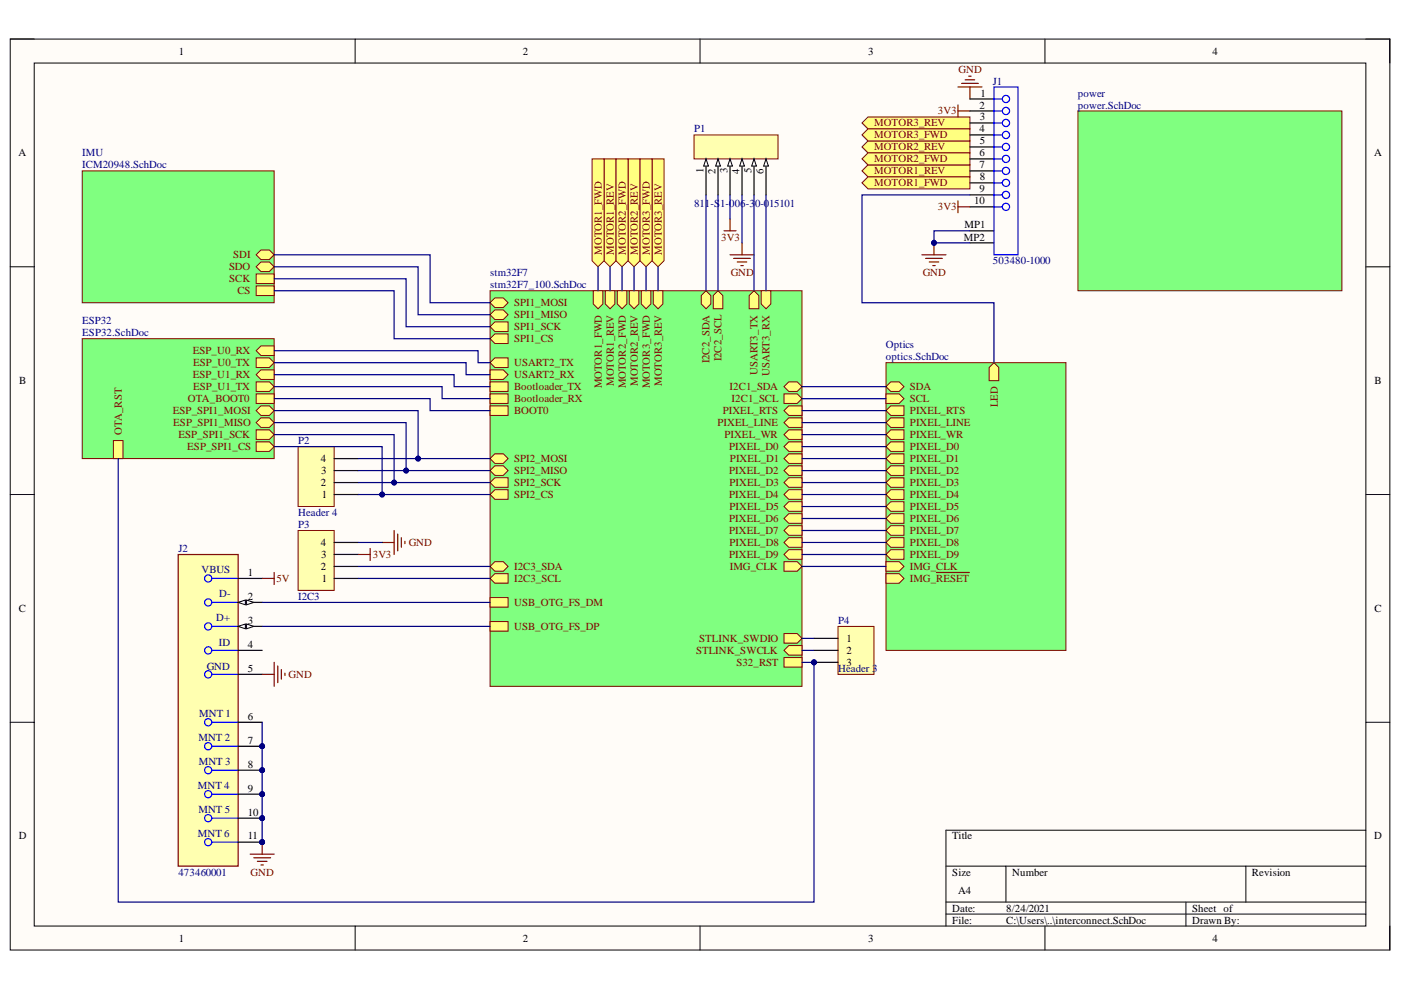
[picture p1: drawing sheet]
<svg xmlns="http://www.w3.org/2000/svg" width="297mm" height="210mm" viewBox="0 0 297 210" stroke-linecap="round" stroke-linejoin="round" font-family="sans-serif">
<defs><g id="words">
<g font-size="2.3">
<text x="37.9" y="11.6">1</text>
<text x="110.8" y="11.6">2</text>
<text x="184" y="11.6">3</text>
<text x="257.1" y="11.6">4</text>
<text x="207.6" y="23">2</text>
<text x="207.9" y="20.5">1</text>
<text x="207.6" y="28.1">4</text>
<text x="207.7" y="25.5">3</text>
<text x="3.9" y="33.2">A</text>
<text x="207.6" y="33.2">6</text>
<text x="207.6" y="35.7">7</text>
<text x="207.7" y="30.6">5</text>
<text x="291.3" y="33.2">A</text>
<text x="149.2" y="36.6" transform="rotate(-90 149.2 36.6)">1</text>
<text x="151.7" y="36.8" transform="rotate(-90 151.7 36.8)">2</text>
<text x="154.3" y="36.7" transform="rotate(-90 154.3 36.7)">3</text>
<text x="156.8" y="36.8" transform="rotate(-90 156.8 36.8)">4</text>
<text x="159.3" y="36.7" transform="rotate(-90 159.3 36.7)">5</text>
<text x="161.9" y="36.8" transform="rotate(-90 161.9 36.8)">6</text>
<text x="207.6" y="40.8">9</text>
<text x="207.7" y="38.2">8</text>
<text x="206.5" y="43.3">10</text>
<text x="204.3" y="51">MP2</text>
<text x="204.5" y="48.4">MP1</text>
<text x="4.1" y="81.4">B</text>
<text x="291.4" y="81.4">B</text>
<text x="68" y="98">4</text>
<text x="68.1" y="100.5">3</text>
<text x="68" y="103.1">2</text>
<text x="68.2" y="105.6">1</text>
<text x="68" y="115.8">4</text>
<text x="68.1" y="118.3">3</text>
<text x="52.5" y="122.1">1</text>
<text x="68" y="120.8">2</text>
<text x="68.2" y="123.4">1</text>
<text x="4" y="129.7">C</text>
<text x="52.5" y="127.2">2</text>
<text x="291.4" y="129.7">C</text>
<text x="52.5" y="132.2">3</text>
<text x="52.5" y="137.4">4</text>
<text x="179.5" y="136.1">1</text>
<text x="52.5" y="142.5">5</text>
<text x="179.5" y="138.7">2</text>
<text x="179.5" y="141.2">3</text>
<text x="52.5" y="152.6">6</text>
<text x="52.5" y="157.7">7</text>
<text x="52.5" y="162.8">8</text>
<text x="52.5" y="167.8">9</text>
<text x="52.5" y="172.9">10</text>
<text x="4" y="178">D</text>
<text x="52.5" y="178">11</text>
<text x="201.9" y="178">Title</text>
<text x="291.3" y="178">D</text>
<text x="201.9" y="185.7">Size</text>
<text x="214.6" y="185.7">Number</text>
<text x="265.4" y="185.7">Revision</text>
<text x="203.2" y="189.5">A4</text>
<text x="201.9" y="193.3">Date:</text>
<text x="201.9" y="195.8">File:</text>
<text x="213.3" y="193.3">8/24/2021</text>
<text x="213.3" y="195.8">C:\Users\..\interconnect.SchDoc</text>
<text x="252.7" y="193.3">Sheet of</text>
<text x="252.7" y="195.8">Drawn By:</text>
<text x="37.9" y="199.6">1</text>
<text x="110.8" y="199.6">2</text>
<text x="184" y="199.6">3</text>
<text x="257.1" y="199.6">4</text>
</g>
<g font-size="2.3" fill="#800000">
<text x="203.2" y="15.4">GND</text>
<text x="185.3" y="26.8">MOTOR3_REV</text>
<text x="185.3" y="29.3">MOTOR3_FWD</text>
<text x="198.8" y="24.3">3V3</text>
<text x="185.3" y="31.9">MOTOR2_REV</text>
<text x="185.3" y="34.4">MOTOR2_FWD</text>
<text x="185.3" y="37">MOTOR1_REV</text>
<text x="185.3" y="39.5">MOTOR1_FWD</text>
<text x="198.8" y="44.6">3V3</text>
<text x="152.9" y="51">3V3</text>
<text x="48.6" y="59.9">SCK</text>
<text x="48.6" y="57.3">SDO</text>
<text x="49.4" y="54.8">SDI</text>
<text x="127.6" y="54" transform="rotate(-90 127.6 54)">MOTOR1_FWD</text>
<text x="130.1" y="54" transform="rotate(-90 130.1 54)">MOTOR1_REV</text>
<text x="132.7" y="54" transform="rotate(-90 132.7 54)">MOTOR2_FWD</text>
<text x="135.2" y="54" transform="rotate(-90 135.2 54)">MOTOR2_REV</text>
<text x="137.8" y="54" transform="rotate(-90 137.8 54)">MOTOR3_FWD</text>
<text x="140.3" y="54" transform="rotate(-90 140.3 54)">MOTOR3_REV</text>
<text x="154.9" y="58.6">GND</text>
<text x="195.6" y="58.6">GND</text>
<text x="50.3" y="62.4">CS</text>
<text x="109" y="64.9">SPI1_MOSI</text>
<text x="109" y="70">SPI1_SCK</text>
<text x="109" y="67.5">SPI1_MISO</text>
<text x="40.9" y="75.1">ESP_U0_RX</text>
<text x="41" y="77.6">ESP_U0_TX</text>
<text x="109" y="77.6">USART2_TX</text>
<text x="109" y="72.6">SPI1_CS</text>
<text x="150.4" y="77" transform="rotate(-90 150.4 77)">I2C2_SDA</text>
<text x="153" y="76.6" transform="rotate(-90 153 76.6)">I2C2_SCL</text>
<text x="40.9" y="80.2">ESP_U1_RX</text>
<text x="41" y="82.7">ESP_U1_TX</text>
<text x="109" y="80.2">USART2_RX</text>
<text x="109" y="82.7">Bootloader_TX</text>
<text x="127.6" y="82.4" transform="rotate(-90 127.6 82.4)">MOTOR1_FWD</text>
<text x="130.1" y="81.9" transform="rotate(-90 130.1 81.9)">MOTOR1_REV</text>
<text x="132.7" y="82.4" transform="rotate(-90 132.7 82.4)">MOTOR2_FWD</text>
<text x="135.2" y="81.9" transform="rotate(-90 135.2 81.9)">MOTOR2_REV</text>
<text x="137.8" y="82.4" transform="rotate(-90 137.8 82.4)">MOTOR3_FWD</text>
<text x="140.3" y="81.9" transform="rotate(-90 140.3 81.9)">MOTOR3_REV</text>
<text x="154.7" y="82.7">I2C1_SDA</text>
<text x="160.6" y="79.6" transform="rotate(-90 160.6 79.6)">USART3_TX</text>
<text x="163.1" y="79.7" transform="rotate(-90 163.1 79.7)">USART3_RX</text>
<text x="192.9" y="82.7">SDA</text>
<text x="36.6" y="87.8">ESP_SPI1_MOSI</text>
<text x="39.9" y="85.2">OTA_BOOT0</text>
<text x="109" y="85.2">Bootloader_RX</text>
<text x="109" y="87.8">BOOT0</text>
<text x="153.2" y="87.8">PIXEL_RTS</text>
<text x="155.1" y="85.2">I2C1_SCL</text>
<text x="192.9" y="87.8">PIXEL_RTS</text>
<text x="192.9" y="85.2">SCL</text>
<text x="211.5" y="86.3" transform="rotate(-90 211.5 86.3)">LED</text>
<text x="25.8" y="92.2" transform="rotate(-90 25.8 92.2)">OTA_RST</text>
<text x="36.7" y="90.3">ESP_SPI1_MISO</text>
<text x="37.8" y="92.9">ESP_SPI1_SCK</text>
<text x="39.7" y="95.5">ESP_SPI1_CS</text>
<text x="152.1" y="90.3">PIXEL_LINE</text>
<text x="153.6" y="92.9">PIXEL_WR</text>
<text x="154.6" y="95.5">PIXEL_D0</text>
<text x="192.9" y="92.9">PIXEL_WR</text>
<text x="192.9" y="90.3">PIXEL_LINE</text>
<text x="192.9" y="95.5">PIXEL_D0</text>
<text x="109" y="98">SPI2_MOSI</text>
<text x="109" y="100.5">SPI2_MISO</text>
<text x="154.6" y="100.5">PIXEL_D2</text>
<text x="154.8" y="98">PIXEL_D1</text>
<text x="192.9" y="100.5">PIXEL_D2</text>
<text x="192.9" y="98">PIXEL_D1</text>
<text x="109" y="103.1">SPI2_SCK</text>
<text x="109" y="105.6">SPI2_CS</text>
<text x="154.6" y="105.6">PIXEL_D4</text>
<text x="154.7" y="103.1">PIXEL_D3</text>
<text x="192.9" y="103.1">PIXEL_D3</text>
<text x="192.9" y="105.6">PIXEL_D4</text>
<text x="154.6" y="110.7">PIXEL_D6</text>
<text x="154.6" y="113.2">PIXEL_D7</text>
<text x="154.7" y="108.1">PIXEL_D5</text>
<text x="192.9" y="110.7">PIXEL_D6</text>
<text x="192.9" y="108.1">PIXEL_D5</text>
<text x="192.9" y="113.2">PIXEL_D7</text>
<text x="79" y="118.3">3V3</text>
<text x="86.6" y="115.8">GND</text>
<text x="154.6" y="118.3">PIXEL_D9</text>
<text x="154.7" y="115.8">PIXEL_D8</text>
<text x="192.9" y="118.3">PIXEL_D9</text>
<text x="192.9" y="115.8">PIXEL_D8</text>
<text x="58.6" y="123.4">5V</text>
<text x="109" y="120.8">I2C3_SDA</text>
<text x="109" y="123.4">I2C3_SCL</text>
<text x="154.8" y="120.8">IMG_CLK</text>
<text x="192.9" y="123.4">IMG_RESET</text>
<text x="192.9" y="120.8">IMG_CLK</text>
<text x="109" y="128.4">USB_OTG_FS_DM</text>
<text x="109" y="133.5">USB_OTG_FS_DP</text>
<text x="148.2" y="136.1">STLINK_SWDIO</text>
<text x="61.2" y="143.7">GND</text>
<text x="147.6" y="138.7">STLINK_SWCLK</text>
<text x="156.1" y="141.2">S32_RST</text>
<text x="53.1" y="185.7">GND</text>
</g>
<g font-size="2.3" fill="#000080">
<text x="210.5" y="17.9">J1</text>
<text x="228.5" y="20.5">power</text>
<text x="228.5" y="23">power.SchDoc</text>
<text x="147.1" y="28.1">P1</text>
<text x="17.4" y="33.2">IMU</text>
<text x="17.4" y="35.7">ICM20948.SchDoc</text>
<text x="147.1" y="43.8">811-S1-006-3</text>
<text x="160.1" y="43.8">0-0</text>
<text x="163.1" y="43.8">15101</text>
<text x="103.9" y="58.6">stm32F7</text>
<text x="210.5" y="56.1">503480-1000</text>
<text x="103.9" y="61.1">stm32F7_100.SchDoc</text>
<text x="17.4" y="68.7">ESP32</text>
<text x="17.4" y="71.3">ESP32.SchDoc</text>
<text x="187.8" y="73.8">Optics</text>
<text x="187.8" y="76.4">optics.SchDoc</text>
<text x="63.2" y="94.2">P2</text>
<text x="63.2" y="112">P3</text>
<text x="63.2" y="109.4">Header 4</text>
<text x="37.8" y="117">J2</text>
<text x="42.7" y="121.6">VBUS</text>
<text x="45.9" y="131.7">D+</text>
<text x="46.5" y="126.7">D-</text>
<text x="63.2" y="127.2">I2C3</text>
<text x="46.4" y="136.9">ID</text>
<text x="177.7" y="132.2">P4</text>
<text x="43.8" y="142">GND</text>
<text x="177.7" y="142.5">Header 3</text>
<text x="42.2" y="152.1">MNT 1</text>
<text x="42.1" y="157.2">MNT 2</text>
<text x="42" y="167.3">MNT 4</text>
<text x="42.1" y="162.3">MNT 3</text>
<text x="42.1" y="172.4">MNT 5</text>
<text x="42" y="177.5">MNT 6</text>
<text x="37.8" y="185.7">473460001</text>
</g>
</g></defs>
<path d="M2.2 8.3h292.5v193.1h-292.5z" fill-rule="evenodd" fill="#fffcf8"/>
<path d="M2.2 8.3h292.5v193.1h-292.5z" fill="none" stroke="#000" stroke-width=".21"/>
<path d="M7.3 13.4h282.3v182.9h-282.3z" fill-rule="evenodd" fill="#fffcf8"/>
<g fill="none" stroke="#000" stroke-width=".21">
<path d="M2.2 8.3h5.1M7.3 13.4h282.3v182.9h-282.3zM75.3 8.3v5.1M148.4 8.3v5.1M221.5 8.3v5.1M289.6 8.3h5.1v5.1M2.2 56.6h5.1M289.6 56.6h5.1M2.2 104.9h5.1M289.6 104.9h5.1M2.2 153.1h5.1M289.6 153.1h5.1"/>
<path d="M289.6 176h-89v20.3M75.3 196.3v5.1M148.4 196.3v5.1M200.6 183.6h89M200.6 191.3h89M200.6 193.8h89M213.3 183.6v7.7M221.5 196.3v5.1M251.4 191.3v5M264.2 183.6v7.7M294.7 196.3v5.1"/>
</g>
<path d="M103.9 61.6h66.1v83.9h-66.1z" fill-rule="evenodd" fill="#80ff80"/>
<path d="M103.9 61.6h66.1v83.9h-66.1z" fill="none" stroke="#800000" stroke-width=".21"/>
<path d="M167.2 88.6h2.8v2h-2.8l-1-1z" fill-rule="evenodd" fill="#ffff80"/>
<path d="M167.2 88.6h2.8v2h-2.8l-1-1z" fill="none" stroke="#800000" stroke-width=".21"/>
<path d="M167.2 91.1h2.8v2.1h-2.8l-1-1.1z" fill-rule="evenodd" fill="#ffff80"/>
<path d="M167.2 91.1h2.8v2.1h-2.8l-1-1.1z" fill="none" stroke="#800000" stroke-width=".21"/>
<path d="M166.2 109.9l1-1h2.8v2.1h-2.8z" fill-rule="evenodd" fill="#ffff80"/>
<path d="M166.2 109.9l1-1h2.8v2.1h-2.8z" fill="none" stroke="#800000" stroke-width=".21"/>
<path d="M167.2 101.3h2.8v2h-2.8l-1-1z" fill-rule="evenodd" fill="#ffff80"/>
<path d="M167.2 101.3h2.8v2h-2.8l-1-1z" fill="none" stroke="#800000" stroke-width=".21"/>
<path d="M166.2 104.9l1-1.1h2.8v2.1h-2.8z" fill-rule="evenodd" fill="#ffff80"/>
<path d="M166.2 104.9l1-1.1h2.8v2.1h-2.8z" fill="none" stroke="#800000" stroke-width=".21"/>
<path d="M166.2 117.6l1-1.1h2.8v2.1h-2.8z" fill-rule="evenodd" fill="#ffff80"/>
<path d="M166.2 117.6l1-1.1h2.8v2.1h-2.8z" fill="none" stroke="#800000" stroke-width=".21"/>
<path d="M167.2 93.7h2.8v2h-2.8l-1-1z" fill-rule="evenodd" fill="#ffff80"/>
<path d="M167.2 93.7h2.8v2h-2.8l-1-1z" fill="none" stroke="#800000" stroke-width=".21"/>
<path d="M167.2 96.2h2.8v2h-2.8l-1-1z" fill-rule="evenodd" fill="#ffff80"/>
<path d="M167.2 96.2h2.8v2h-2.8l-1-1z" fill="none" stroke="#800000" stroke-width=".21"/>
<path d="M166.2 107.4l1-1h2.8v2h-2.8z" fill-rule="evenodd" fill="#ffff80"/>
<path d="M166.2 107.4l1-1h2.8v2h-2.8z" fill="none" stroke="#800000" stroke-width=".21"/>
<path d="M166.2 112.5l1-1h2.8v2h-2.8z" fill-rule="evenodd" fill="#ffff80"/>
<path d="M166.2 112.5l1-1h2.8v2h-2.8z" fill="none" stroke="#800000" stroke-width=".21"/>
<path d="M166.2 115l1-1h2.8v2h-2.8z" fill-rule="evenodd" fill="#ffff80"/>
<path d="M166.2 115l1-1h2.8v2h-2.8z" fill="none" stroke="#800000" stroke-width=".21"/>
<path d="M167.2 98.8h2.8v2h-2.8l-1-1z" fill-rule="evenodd" fill="#ffff80"/>
<path d="M167.2 98.8h2.8v2h-2.8l-1-1z" fill="none" stroke="#800000" stroke-width=".21"/>
<path d="M149.7 61.6l1 1.1v1.7l-1 1.1-1-1.1v-1.7z" fill-rule="evenodd" fill="#ffff80"/>
<path d="M149.7 61.6l1 1.1v1.7l-1 1.1-1-1.1v-1.7z" fill="none" stroke="#800000" stroke-width=".21"/>
<path d="M166.2 83.5h2.8l1 1-1 1h-2.8z" fill-rule="evenodd" fill="#ffff80"/>
<path d="M166.2 83.5h2.8l1 1-1 1h-2.8z" fill="none" stroke="#800000" stroke-width=".21"/>
<path d="M152.2 61.6l1.1 1.1v2.8h-2.1v-2.8z" fill-rule="evenodd" fill="#ffff80"/>
<path d="M152.2 61.6l1.1 1.1v2.8h-2.1v-2.8z" fill="none" stroke="#800000" stroke-width=".21"/>
<path d="M166.2 82l1-1h1.8l1 1-1 1h-1.8z" fill-rule="evenodd" fill="#ffff80"/>
<path d="M166.2 82l1-1h1.8l1 1-1 1h-1.8z" fill="none" stroke="#800000" stroke-width=".21"/>
<path d="M166.2 119.1h2.8l1 1-1 1h-2.8z" fill-rule="evenodd" fill="#ffff80"/>
<path d="M166.2 119.1h2.8l1 1-1 1h-2.8z" fill="none" stroke="#800000" stroke-width=".21"/>
<path d="M103.9 76.9l1-1h2.8v2h-2.8z" fill-rule="evenodd" fill="#ffff80"/>
<path d="M103.9 76.9l1-1h2.8v2h-2.8z" fill="none" stroke="#800000" stroke-width=".21"/>
<path d="M103.9 64.2l1-1h1.8l1 1-1 1h-1.8z" fill-rule="evenodd" fill="#ffff80"/>
<path d="M103.9 64.2l1-1h1.8l1 1-1 1h-1.8z" fill="none" stroke="#800000" stroke-width=".21"/>
<path d="M103.9 71.8l1-1h2.8v2h-2.8z" fill-rule="evenodd" fill="#ffff80"/>
<path d="M103.9 71.8l1-1h2.8v2h-2.8z" fill="none" stroke="#800000" stroke-width=".21"/>
<path d="M103.9 69.3l1-1h2.8v2h-2.8z" fill-rule="evenodd" fill="#ffff80"/>
<path d="M103.9 69.3l1-1h2.8v2h-2.8z" fill="none" stroke="#800000" stroke-width=".21"/>
<path d="M158.8 62.7l1.1-1.1 1 1.1v2.8h-2.1z" fill-rule="evenodd" fill="#ffff80"/>
<path d="M158.8 62.7l1.1-1.1 1 1.1v2.8h-2.1z" fill="none" stroke="#800000" stroke-width=".21"/>
<path d="M161.4 61.6h2v2.8l-1 1.1-1-1.1z" fill-rule="evenodd" fill="#ffff80"/>
<path d="M161.4 61.6h2v2.8l-1 1.1-1-1.1z" fill="none" stroke="#800000" stroke-width=".21"/>
<path d="M103.9 66.7l1-1h1.8l1 1-1 1h-1.8z" fill-rule="evenodd" fill="#ffff80"/>
<path d="M103.9 66.7l1-1h1.8l1 1-1 1h-1.8z" fill="none" stroke="#800000" stroke-width=".21"/>
<path d="M103.9 78.4h2.8l1 1-1 1.1h-2.8z" fill-rule="evenodd" fill="#ffff80"/>
<path d="M103.9 78.4h2.8l1 1-1 1.1h-2.8z" fill="none" stroke="#800000" stroke-width=".21"/>
<path d="M166.2 87.1l1-1.1h2.8v2.1h-2.8z" fill-rule="evenodd" fill="#ffff80"/>
<path d="M166.2 87.1l1-1.1h2.8v2.1h-2.8z" fill="none" stroke="#800000" stroke-width=".21"/>
<path d="M133.4 61.6h2v2.8l-1 1.1-1-1.1z" fill-rule="evenodd" fill="#ffff80"/>
<path d="M133.4 61.6h2v2.8l-1 1.1-1-1.1z" fill="none" stroke="#800000" stroke-width=".21"/>
<path d="M166.2 134.3h2.8l1 1.1-1 1h-2.8z" fill-rule="evenodd" fill="#ffff80"/>
<path d="M166.2 134.3h2.8l1 1.1-1 1h-2.8z" fill="none" stroke="#800000" stroke-width=".21"/>
<path d="M103.9 131.8h3.8v2h-3.8z" fill-rule="evenodd" fill="#ffff80"/>
<path d="M103.9 131.8h3.8v2h-3.8z" fill="none" stroke="#800000" stroke-width=".21"/>
<path d="M125.8 61.6h2v2.8l-1 1.1-1-1.1z" fill-rule="evenodd" fill="#ffff80"/>
<path d="M125.8 61.6h2v2.8l-1 1.1-1-1.1z" fill="none" stroke="#800000" stroke-width=".21"/>
<path d="M103.9 120.1l1-1h1.8l1 1-1 1h-1.8z" fill-rule="evenodd" fill="#ffff80"/>
<path d="M103.9 120.1l1-1h1.8l1 1-1 1h-1.8z" fill="none" stroke="#800000" stroke-width=".21"/>
<path d="M136 61.6h2v2.8l-1 1.1-1-1.1z" fill-rule="evenodd" fill="#ffff80"/>
<path d="M136 61.6h2v2.8l-1 1.1-1-1.1z" fill="none" stroke="#800000" stroke-width=".21"/>
<path d="M104.9 96.2h1.8l1 1-1 1h-1.8l-1-1z" fill-rule="evenodd" fill="#ffff80"/>
<path d="M104.9 96.2h1.8l1 1-1 1h-1.8l-1-1z" fill="none" stroke="#800000" stroke-width=".21"/>
<path d="M104.9 101.3h2.8v2h-2.8l-1-1z" fill-rule="evenodd" fill="#ffff80"/>
<path d="M104.9 101.3h2.8v2h-2.8l-1-1z" fill="none" stroke="#800000" stroke-width=".21"/>
<path d="M130.9 61.6h2v2.8l-1 1.1-1-1.1z" fill-rule="evenodd" fill="#ffff80"/>
<path d="M130.9 61.6h2v2.8l-1 1.1-1-1.1z" fill="none" stroke="#800000" stroke-width=".21"/>
<path d="M104.9 98.8h1.8l1 1-1 1h-1.8l-1-1z" fill-rule="evenodd" fill="#ffff80"/>
<path d="M104.9 98.8h1.8l1 1-1 1h-1.8l-1-1z" fill="none" stroke="#800000" stroke-width=".21"/>
<path d="M103.9 126.7h3.8v2h-3.8z" fill-rule="evenodd" fill="#ffff80"/>
<path d="M103.9 126.7h3.8v2h-3.8z" fill="none" stroke="#800000" stroke-width=".21"/>
<path d="M167.2 136.9h2.8v2h-2.8l-1-1z" fill-rule="evenodd" fill="#ffff80"/>
<path d="M167.2 136.9h2.8v2h-2.8l-1-1z" fill="none" stroke="#800000" stroke-width=".21"/>
<path d="M103.9 122.6l1-1h2.8v2.1h-2.8z" fill-rule="evenodd" fill="#ffff80"/>
<path d="M103.9 122.6l1-1h2.8v2.1h-2.8z" fill="none" stroke="#800000" stroke-width=".21"/>
<path d="M138.5 61.6h2v2.8l-1 1.1-1-1.1z" fill-rule="evenodd" fill="#ffff80"/>
<path d="M138.5 61.6h2v2.8l-1 1.1-1-1.1z" fill="none" stroke="#800000" stroke-width=".21"/>
<path d="M128.3 61.6h2.1v2.8l-1.1 1.1-1-1.1z" fill-rule="evenodd" fill="#ffff80"/>
<path d="M128.3 61.6h2.1v2.8l-1.1 1.1-1-1.1z" fill="none" stroke="#800000" stroke-width=".21"/>
<path d="M103.9 104.9l1-1.1h2.8v2.1h-2.8z" fill-rule="evenodd" fill="#ffff80"/>
<path d="M103.9 104.9l1-1.1h2.8v2.1h-2.8z" fill="none" stroke="#800000" stroke-width=".21"/>
<path d="M166.2 139.4h3.8v2.1h-3.8z" fill-rule="evenodd" fill="#ffff80"/>
<path d="M166.2 139.4h3.8v2.1h-3.8z" fill="none" stroke="#800000" stroke-width=".21"/>
<path d="M103.9 83.5h3.8v2h-3.8z" fill-rule="evenodd" fill="#ffff80"/>
<path d="M103.9 83.5h3.8v2h-3.8z" fill="none" stroke="#800000" stroke-width=".21"/>
<path d="M103.9 81h3.8v2h-3.8z" fill-rule="evenodd" fill="#ffff80"/>
<path d="M103.9 81h3.8v2h-3.8z" fill="none" stroke="#800000" stroke-width=".21"/>
<path d="M103.9 86h3.8v2.1h-3.8z" fill-rule="evenodd" fill="#ffff80"/>
<path d="M103.9 86h3.8v2.1h-3.8z" fill="none" stroke="#800000" stroke-width=".21"/>
<path d="M17.4 71.8h40.7v25.4h-40.7z" fill-rule="evenodd" fill="#80ff80"/>
<path d="M17.4 71.8h40.7v25.4h-40.7z" fill="none" stroke="#800000" stroke-width=".21"/>
<path d="M54.3 74.4l1-1.1h2.8v2.1h-2.8z" fill-rule="evenodd" fill="#ffff80"/>
<path d="M54.3 74.4l1-1.1h2.8v2.1h-2.8z" fill="none" stroke="#800000" stroke-width=".21"/>
<path d="M54.3 87.1l1-1.1h1.8l1 1.1-1 1h-1.8z" fill-rule="evenodd" fill="#ffff80"/>
<path d="M54.3 87.1l1-1.1h1.8l1 1.1-1 1h-1.8z" fill="none" stroke="#800000" stroke-width=".21"/>
<path d="M54.3 81h2.8l1 1-1 1h-2.8z" fill-rule="evenodd" fill="#ffff80"/>
<path d="M54.3 81h2.8l1 1-1 1h-2.8z" fill="none" stroke="#800000" stroke-width=".21"/>
<path d="M54.3 93.7h2.8l1 1-1 1h-2.8z" fill-rule="evenodd" fill="#ffff80"/>
<path d="M54.3 93.7h2.8l1 1-1 1h-2.8z" fill="none" stroke="#800000" stroke-width=".21"/>
<path d="M54.3 75.9h2.8l1 1-1 1h-2.8z" fill-rule="evenodd" fill="#ffff80"/>
<path d="M54.3 75.9h2.8l1 1-1 1h-2.8z" fill="none" stroke="#800000" stroke-width=".21"/>
<path d="M54.3 79.4l1-1h2.8v2.1h-2.8z" fill-rule="evenodd" fill="#ffff80"/>
<path d="M54.3 79.4l1-1h2.8v2.1h-2.8z" fill="none" stroke="#800000" stroke-width=".21"/>
<path d="M54.3 91.1h2.8l1 1-1 1.1h-2.8z" fill-rule="evenodd" fill="#ffff80"/>
<path d="M54.3 91.1h2.8l1 1-1 1.1h-2.8z" fill="none" stroke="#800000" stroke-width=".21"/>
<path d="M55.3 88.6h1.8l1 1-1 1h-1.8l-1-1z" fill-rule="evenodd" fill="#ffff80"/>
<path d="M55.3 88.6h1.8l1 1-1 1h-1.8l-1-1z" fill="none" stroke="#800000" stroke-width=".21"/>
<path d="M24 93.4h2.1v3.8h-2.1z" fill-rule="evenodd" fill="#ffff80"/>
<path d="M24 93.4h2.1v3.8h-2.1z" fill="none" stroke="#800000" stroke-width=".21"/>
<path d="M54.3 83.5h3.8v2h-3.8z" fill-rule="evenodd" fill="#ffff80"/>
<path d="M54.3 83.5h3.8v2h-3.8z" fill="none" stroke="#800000" stroke-width=".21"/>
<path d="M187.8 76.9h38.2v61h-38.2z" fill-rule="evenodd" fill="#80ff80"/>
<path d="M187.8 76.9h38.2v61h-38.2z" fill="none" stroke="#800000" stroke-width=".21"/>
<path d="M187.8 87.1l1.1-1.1h2.8v2.1h-2.8z" fill-rule="evenodd" fill="#ffff80"/>
<path d="M187.8 87.1l1.1-1.1h2.8v2.1h-2.8z" fill="none" stroke="#800000" stroke-width=".21"/>
<path d="M187.8 82l1.1-1h1.7l1.1 1-1.1 1h-1.7z" fill-rule="evenodd" fill="#ffff80"/>
<path d="M187.8 82l1.1-1h1.7l1.1 1-1.1 1h-1.7z" fill="none" stroke="#800000" stroke-width=".21"/>
<path d="M187.8 121.6h2.8l1.1 1-1.1 1.1h-2.8z" fill-rule="evenodd" fill="#ffff80"/>
<path d="M187.8 121.6h2.8l1.1 1-1.1 1.1h-2.8z" fill="none" stroke="#800000" stroke-width=".21"/>
<path d="M198.5 121.4h7" fill="none" stroke="#800000" stroke-width=".25"/>
<path d="M187.8 119.1h2.8l1.1 1-1.1 1h-2.8z" fill-rule="evenodd" fill="#ffff80"/>
<path d="M187.8 119.1h2.8l1.1 1-1.1 1h-2.8z" fill="none" stroke="#800000" stroke-width=".21"/>
<path d="M187.8 92.1l1.1-1h2.8v2.1h-2.8z" fill-rule="evenodd" fill="#ffff80"/>
<path d="M187.8 92.1l1.1-1h2.8v2.1h-2.8z" fill="none" stroke="#800000" stroke-width=".21"/>
<path d="M187.8 83.5h2.8l1.1 1-1.1 1h-2.8z" fill-rule="evenodd" fill="#ffff80"/>
<path d="M187.8 83.5h2.8l1.1 1-1.1 1h-2.8z" fill="none" stroke="#800000" stroke-width=".21"/>
<path d="M188.9 88.6h2.8v2h-2.8l-1.1-1z" fill-rule="evenodd" fill="#ffff80"/>
<path d="M188.9 88.6h2.8v2h-2.8l-1.1-1z" fill="none" stroke="#800000" stroke-width=".21"/>
<path d="M188.9 93.7h2.8v2h-2.8l-1.1-1z" fill-rule="evenodd" fill="#ffff80"/>
<path d="M188.9 93.7h2.8v2h-2.8l-1.1-1z" fill="none" stroke="#800000" stroke-width=".21"/>
<path d="M187.8 109.9l1.1-1h2.8v2.1h-2.8z" fill-rule="evenodd" fill="#ffff80"/>
<path d="M187.8 109.9l1.1-1h2.8v2.1h-2.8z" fill="none" stroke="#800000" stroke-width=".21"/>
<path d="M188.9 98.8h2.8v2h-2.8l-1.1-1z" fill-rule="evenodd" fill="#ffff80"/>
<path d="M188.9 98.8h2.8v2h-2.8l-1.1-1z" fill="none" stroke="#800000" stroke-width=".21"/>
<path d="M187.8 97.2l1.1-1h2.8v2h-2.8z" fill-rule="evenodd" fill="#ffff80"/>
<path d="M187.8 97.2l1.1-1h2.8v2h-2.8z" fill="none" stroke="#800000" stroke-width=".21"/>
<path d="M187.8 107.4l1.1-1h2.8v2h-2.8z" fill-rule="evenodd" fill="#ffff80"/>
<path d="M187.8 107.4l1.1-1h2.8v2h-2.8z" fill="none" stroke="#800000" stroke-width=".21"/>
<path d="M187.8 102.3l1.1-1h2.8v2h-2.8z" fill-rule="evenodd" fill="#ffff80"/>
<path d="M187.8 102.3l1.1-1h2.8v2h-2.8z" fill="none" stroke="#800000" stroke-width=".21"/>
<path d="M187.8 104.9l1.1-1.1h2.8v2.1h-2.8z" fill-rule="evenodd" fill="#ffff80"/>
<path d="M187.8 104.9l1.1-1.1h2.8v2.1h-2.8z" fill="none" stroke="#800000" stroke-width=".21"/>
<path d="M187.8 117.6l1.1-1h2.8v2h-2.8z" fill-rule="evenodd" fill="#ffff80"/>
<path d="M187.8 117.6l1.1-1h2.8v2h-2.8z" fill="none" stroke="#800000" stroke-width=".21"/>
<path d="M187.8 115l1.1-1h2.8v2h-2.8z" fill-rule="evenodd" fill="#ffff80"/>
<path d="M187.8 115l1.1-1h2.8v2h-2.8z" fill="none" stroke="#800000" stroke-width=".21"/>
<path d="M187.8 112.5l1.1-1h2.8v2h-2.8z" fill-rule="evenodd" fill="#ffff80"/>
<path d="M187.8 112.5l1.1-1h2.8v2h-2.8z" fill="none" stroke="#800000" stroke-width=".21"/>
<path d="M209.7 77.9l1-1 1.1 1v2.8h-2.1z" fill-rule="evenodd" fill="#ffff80"/>
<path d="M209.7 77.9l1-1 1.1 1v2.8h-2.1z" fill="none" stroke="#800000" stroke-width=".21"/>
<path d="M228.5 23.5h56v38.1h-56z" fill-rule="evenodd" fill="#80ff80"/>
<path d="M228.5 23.5h56v38.1h-56z" fill="none" stroke="#800000" stroke-width=".21"/>
<path d="M153.5 48.9h2.5M154.8 54h5.1M154.8 46.4v2.5M155.5 54.8h3.6M156.3 55.5h2M157.1 56.3h.5M157.3 51.5v2.5M195.5 54h5.1M196.2 54.8h3.6M197 55.5h2M197.8 56.3h.5M198 51.5v2.5" fill="none" stroke="#800000" stroke-width=".25"/>
<circle cx="198" cy="51.5" r=".51" fill="#000080"/>
<circle cx="198" cy="51.5" r=".51" fill="none" stroke="#000080" stroke-width=".21"/>
<path d="M128.1 33.7h2.5v21.6l-1.3 1.3-1.2-1.3z" fill-rule="evenodd" fill="#ffff80"/>
<path d="M128.1 33.7h2.5v21.6l-1.3 1.3-1.2-1.3z" fill="none" stroke="#800000" stroke-width=".21"/>
<path d="M125.5 33.7h2.6v21.6l-1.3 1.3-1.3-1.3z" fill-rule="evenodd" fill="#ffff80"/>
<path d="M125.5 33.7h2.6v21.6l-1.3 1.3-1.3-1.3z" fill="none" stroke="#800000" stroke-width=".21"/>
<path d="M133.2 33.7h2.5v21.6l-1.3 1.3-1.2-1.3z" fill-rule="evenodd" fill="#ffff80"/>
<path d="M133.2 33.7h2.5v21.6l-1.3 1.3-1.2-1.3z" fill="none" stroke="#800000" stroke-width=".21"/>
<path d="M130.6 33.7h2.6v21.6l-1.3 1.3-1.3-1.3z" fill-rule="evenodd" fill="#ffff80"/>
<path d="M130.6 33.7h2.6v21.6l-1.3 1.3-1.3-1.3z" fill="none" stroke="#800000" stroke-width=".21"/>
<path d="M138.2 33.7h2.6v21.6l-1.3 1.3-1.3-1.3z" fill-rule="evenodd" fill="#ffff80"/>
<path d="M138.2 33.7h2.6v21.6l-1.3 1.3-1.3-1.3z" fill="none" stroke="#800000" stroke-width=".21"/>
<path d="M135.7 33.7h2.5v21.6l-1.2 1.3-1.3-1.3z" fill-rule="evenodd" fill="#ffff80"/>
<path d="M135.7 33.7h2.5v21.6l-1.2 1.3-1.3-1.3z" fill="none" stroke="#800000" stroke-width=".21"/>
<path d="M184 35h21.6v2.5h-21.6l-1.2-1.3z" fill-rule="evenodd" fill="#ffff80"/>
<path d="M184 35h21.6v2.5h-21.6l-1.2-1.3z" fill="none" stroke="#800000" stroke-width=".21"/>
<path d="M182.8 38.8l1.2-1.3h21.6v2.6h-21.6z" fill-rule="evenodd" fill="#ffff80"/>
<path d="M182.8 38.8l1.2-1.3h21.6v2.6h-21.6z" fill="none" stroke="#800000" stroke-width=".21"/>
<path d="M182.8 31.2l1.2-1.3h21.6v2.5h-21.6z" fill-rule="evenodd" fill="#ffff80"/>
<path d="M182.8 31.2l1.2-1.3h21.6v2.5h-21.6z" fill="none" stroke="#800000" stroke-width=".21"/>
<path d="M182.8 33.7l1.2-1.3h21.6v2.6h-21.6z" fill-rule="evenodd" fill="#ffff80"/>
<path d="M182.8 33.7l1.2-1.3h21.6v2.6h-21.6z" fill="none" stroke="#800000" stroke-width=".21"/>
<path d="M182.8 26.1l1.2-1.3h21.6v2.5h-21.6z" fill-rule="evenodd" fill="#ffff80"/>
<path d="M182.8 26.1l1.2-1.3h21.6v2.5h-21.6z" fill="none" stroke="#800000" stroke-width=".21"/>
<path d="M182.8 28.6l1.2-1.3h21.6v2.6h-21.6z" fill-rule="evenodd" fill="#ffff80"/>
<path d="M182.8 28.6l1.2-1.3h21.6v2.6h-21.6z" fill="none" stroke="#800000" stroke-width=".21"/>
<path d="M203.1 18.4h5.1M203.9 17.7h3.5M204.6 16.9h2.1M205.4 16.2h.5M205.6 18.4v2.6M203.1 22.3v2.5M203.1 23.5h2.5" fill="none" stroke="#800000" stroke-width=".25"/>
<circle cx="55.6" cy="158.2" r=".51" fill="#000080"/>
<circle cx="55.6" cy="158.2" r=".51" fill="none" stroke="#000080" stroke-width=".21"/>
<circle cx="55.6" cy="163.3" r=".51" fill="#000080"/>
<circle cx="55.6" cy="163.3" r=".51" fill="none" stroke="#000080" stroke-width=".21"/>
<circle cx="55.6" cy="168.4" r=".51" fill="#000080"/>
<circle cx="55.6" cy="168.4" r=".51" fill="none" stroke="#000080" stroke-width=".21"/>
<circle cx="55.6" cy="173.5" r=".51" fill="#000080"/>
<circle cx="55.6" cy="173.5" r=".51" fill="none" stroke="#000080" stroke-width=".21"/>
<circle cx="55.6" cy="178.6" r=".51" fill="#000080"/>
<circle cx="55.6" cy="178.6" r=".51" fill="none" stroke="#000080" stroke-width=".21"/>
<path d="M37.8 117.6h12.7v66h-12.7z" fill-rule="evenodd" fill="#ffffb0"/>
<path d="M37.8 117.6h12.7v66h-12.7z" fill="none" stroke="#800000" stroke-width=".25"/>
<g fill="none" stroke="#00f" stroke-width=".25">
<path d="M44.9 122.6h5.6M44.9 127.7h5.6M44.9 132.8h5.6M44.9 137.9h5.6M44.9 143h5.6M44.9 153.1h5.6M44.9 158.2h5.6M44.9 163.3h5.6M44.9 168.4h5.6M44.9 173.5h5.6M44.9 178.6h5.6"/>
<circle cx="44.1" cy="132.8" r=".76"/>
<circle cx="44.1" cy="122.6" r=".76"/>
<circle cx="44.1" cy="127.7" r=".76"/>
<circle cx="44.1" cy="137.9" r=".76"/>
<circle cx="44.1" cy="158.2" r=".76"/>
<circle cx="44.1" cy="153.1" r=".76"/>
<circle cx="44.1" cy="143" r=".76"/>
<circle cx="44.1" cy="168.4" r=".76"/>
<circle cx="44.1" cy="163.3" r=".76"/>
<circle cx="44.1" cy="173.5" r=".76"/>
<circle cx="44.1" cy="178.6" r=".76"/>
</g>
<path d="M50.5 122.6h5.1M50.5 127.7h5.1" fill="none" stroke="#000" stroke-width=".25"/>
<path d="M50.5 127.7l1.5-.5v1z" fill="#f8fcff"/>
<path d="M50.5 127.7l1.5-.5v1z" fill="none" stroke="#000" stroke-width=".21"/>
<path d="M52.3 127.2l1.5 .5-1.5 .5z" fill="#f8fcff"/>
<path d="M52.3 127.2l1.5 .5-1.5 .5z" fill="none" stroke="#000" stroke-width=".21"/>
<path d="M50.5 132.8h5.1" fill="none" stroke="#000" stroke-width=".25"/>
<path d="M50.5 132.8l1.5-.5v1z" fill="#f8fcff"/>
<path d="M50.5 132.8l1.5-.5v1z" fill="none" stroke="#000" stroke-width=".21"/>
<path d="M52.3 132.3l1.5 .5-1.5 .5z" fill="#f8fcff"/>
<path d="M52.3 132.3l1.5 .5-1.5 .5z" fill="none" stroke="#000" stroke-width=".21"/>
<path d="M50.5 137.9h5.1M50.5 143h5.1M50.5 153.1h5.1M50.5 158.2h5.1" fill="none" stroke="#000" stroke-width=".25"/>
<circle cx="55.6" cy="158.2" r=".51" fill="#000080"/>
<circle cx="55.6" cy="158.2" r=".51" fill="none" stroke="#000080" stroke-width=".21"/>
<path d="M50.5 163.3h5.1" fill="none" stroke="#000" stroke-width=".25"/>
<circle cx="55.6" cy="163.3" r=".51" fill="#000080"/>
<circle cx="55.6" cy="163.3" r=".51" fill="none" stroke="#000080" stroke-width=".21"/>
<path d="M50.5 168.4h5.1" fill="none" stroke="#000" stroke-width=".25"/>
<circle cx="55.6" cy="168.4" r=".51" fill="#000080"/>
<circle cx="55.6" cy="168.4" r=".51" fill="none" stroke="#000080" stroke-width=".21"/>
<path d="M50.5 173.5h5.1" fill="none" stroke="#000" stroke-width=".25"/>
<circle cx="55.6" cy="173.5" r=".51" fill="#000080"/>
<circle cx="55.6" cy="173.5" r=".51" fill="none" stroke="#000080" stroke-width=".21"/>
<path d="M50.5 178.6h5.1" fill="none" stroke="#000" stroke-width=".25"/>
<circle cx="55.6" cy="178.6" r=".51" fill="#000080"/>
<circle cx="55.6" cy="178.6" r=".51" fill="none" stroke="#000080" stroke-width=".21"/>
<path d="M55.6 122.6h2.5M58.1 121.4v2.5M55.6 143h2.5M58.1 140.4v5.1M58.9 141.2v3.6M59.7 142v2M60.4 142.7v.5" fill="none" stroke="#800000" stroke-width=".25"/>
<path d="M63.2 112.5h7.6v12.7h-7.6z" fill-rule="evenodd" fill="#ffffb0"/>
<path d="M63.2 112.5h7.6v12.7h-7.6z" fill="none" stroke="#800000" stroke-width=".21"/>
<path d="M70.8 117.6h5.1M70.8 115h5.1M70.8 122.6h5.1M70.8 120.1h5.1" fill="none" stroke="#000" stroke-width=".25"/>
<path d="M75.9 117.6h2.6M78.5 116.3v2.5M81 115h2.6M83.6 112.5v5.1M84.3 113.2v3.6M85.1 114v2M85.8 114.8v.5" fill="none" stroke="#800000" stroke-width=".25"/>
<path d="M63.2 94.7h7.6v12.7h-7.6z" fill-rule="evenodd" fill="#ffffb0"/>
<path d="M63.2 94.7h7.6v12.7h-7.6z" fill="none" stroke="#800000" stroke-width=".21"/>
<path d="M70.8 99.8h5.1M70.8 97.2h5.1M70.8 104.9h5.1M70.8 102.3h5.1" fill="none" stroke="#000" stroke-width=".25"/>
<path d="M147.1 28.6h17.9v5.1h-17.9z" fill-rule="evenodd" fill="#ffffb0"/>
<path d="M147.1 28.6h17.9v5.1h-17.9z" fill="none" stroke="#800000" stroke-width=".21"/>
<path d="M149.7 33.7v7.6" fill="none" stroke="#000" stroke-width=".25"/>
<path d="M149.7 33.7l.5 1.5h-1z" fill="#f8fcff"/>
<path d="M149.7 33.7l.5 1.5h-1z" fill="none" stroke="#000" stroke-width=".21"/>
<path d="M152.2 33.7v7.6" fill="none" stroke="#000" stroke-width=".25"/>
<path d="M152.2 33.7l.5 1.5h-1z" fill="#f8fcff"/>
<path d="M152.2 33.7l.5 1.5h-1z" fill="none" stroke="#000" stroke-width=".21"/>
<path d="M154.8 33.7v7.6" fill="none" stroke="#000" stroke-width=".25"/>
<path d="M154.8 33.7l.5 1.5h-1z" fill="#f8fcff"/>
<path d="M154.8 33.7l.5 1.5h-1z" fill="none" stroke="#000" stroke-width=".21"/>
<path d="M157.3 33.7v7.6" fill="none" stroke="#000" stroke-width=".25"/>
<path d="M157.3 33.7l.5 1.5h-1z" fill="#f8fcff"/>
<path d="M157.3 33.7l.5 1.5h-1z" fill="none" stroke="#000" stroke-width=".21"/>
<path d="M159.9 33.7v7.6" fill="none" stroke="#000" stroke-width=".25"/>
<path d="M159.9 33.7l.5 1.5h-1z" fill="#f8fcff"/>
<path d="M159.9 33.7l.5 1.5h-1z" fill="none" stroke="#000" stroke-width=".21"/>
<path d="M162.4 33.7v7.6" fill="none" stroke="#000" stroke-width=".25"/>
<path d="M162.4 33.7l.5 1.5h-1z" fill="#f8fcff"/>
<path d="M162.4 33.7l.5 1.5h-1z" fill="none" stroke="#000" stroke-width=".21"/>
<path d="M205.6 21h5.1M205.6 23.5h5.1M205.6 26.1h5.1M205.6 28.6h5.1M205.6 31.2h5.1M205.6 33.7h5.1M205.6 36.2h5.1M205.6 38.8h5.1M205.6 41.3h5.1M205.6 43.9h5.1M205.6 48.9h5.1M205.6 51.5h5.1" fill="none" stroke="#000" stroke-width=".25"/>
<g fill="none" stroke="#00f" stroke-width=".25">
<path d="M210.7 18.4h5.1v35.6h-5.1zM210.7 38.8h1.8M210.7 36.2h1.8M210.7 33.7h1.8M210.7 31.2h1.8M210.7 28.6h1.8M210.7 26.1h1.8M210.7 23.5h1.8M210.7 21h1.8M210.7 41.3h1.8M210.7 43.9h1.8"/>
<circle cx="213.3" cy="26.1" r=".76"/>
<circle cx="213.3" cy="33.7" r=".76"/>
<circle cx="213.3" cy="21" r=".76"/>
<circle cx="213.3" cy="38.8" r=".76"/>
<circle cx="213.3" cy="31.2" r=".76"/>
<circle cx="213.3" cy="36.2" r=".76"/>
<circle cx="213.3" cy="28.6" r=".76"/>
<circle cx="213.3" cy="23.5" r=".76"/>
<circle cx="213.3" cy="43.9" r=".76"/>
<circle cx="213.3" cy="41.3" r=".76"/>
</g>
<path d="M203.1 42.6v2.5M203.1 43.9h2.5M55.6 178.6v2.5M53 181.1h5.1M53.8 181.9h3.6M54.6 182.6h2M55.3 183.4h.5" fill="none" stroke="#800000" stroke-width=".25"/>
<circle cx="55.6" cy="178.6" r=".51" fill="#000080"/>
<circle cx="55.6" cy="178.6" r=".51" fill="none" stroke="#000080" stroke-width=".21"/>
<path d="M17.4 36.2h40.7v28h-40.7z" fill-rule="evenodd" fill="#80ff80"/>
<path d="M17.4 36.2h40.7v28h-40.7z" fill="none" stroke="#800000" stroke-width=".21"/>
<path d="M54.3 60.6h3.8v2.1h-3.8z" fill-rule="evenodd" fill="#ffff80"/>
<path d="M54.3 60.6h3.8v2.1h-3.8z" fill="none" stroke="#800000" stroke-width=".21"/>
<path d="M54.3 58.1h3.8v2h-3.8z" fill-rule="evenodd" fill="#ffff80"/>
<path d="M54.3 58.1h3.8v2h-3.8z" fill="none" stroke="#800000" stroke-width=".21"/>
<path d="M55.3 53h1.8l1 1-1 1h-1.8l-1-1z" fill-rule="evenodd" fill="#ffff80"/>
<path d="M55.3 53h1.8l1 1-1 1h-1.8l-1-1z" fill="none" stroke="#800000" stroke-width=".21"/>
<path d="M55.3 55.5h1.8l1 1.1-1 1h-1.8l-1-1z" fill-rule="evenodd" fill="#ffff80"/>
<path d="M55.3 55.5h1.8l1 1.1-1 1h-1.8l-1-1z" fill="none" stroke="#800000" stroke-width=".21"/>
<circle cx="172.6" cy="140.4" r=".51" fill="#000080"/>
<circle cx="172.6" cy="140.4" r=".51" fill="none" stroke="#000080" stroke-width=".21"/>
<path d="M177.7 132.8h7.6v10.2h-7.6z" fill-rule="evenodd" fill="#ffffb0"/>
<path d="M177.7 132.8h7.6v10.2h-7.6z" fill="none" stroke="#800000" stroke-width=".21"/>
<path d="M172.6 135.4h5.1M172.6 137.9h5.1M172.6 140.4h5.1" fill="none" stroke="#000" stroke-width=".25"/>
<circle cx="172.6" cy="140.4" r=".51" fill="#000080"/>
<circle cx="172.6" cy="140.4" r=".51" fill="none" stroke="#000080" stroke-width=".21"/>
<g fill="none" stroke="#000080" stroke-width=".25">
<path d="M126.8 56.6v5M129.3 56.6v5M131.9 56.6v5M134.4 56.6v5M137 56.6v5M139.5 56.6v5M149.7 41.3v20.3M152.2 41.3v20.3M157.3 41.3v10.2M159.9 41.3v20.3M162.4 41.3v20.3M58.1 74.4h43.3v2.5h2.5"/>
<path d="M58.1 76.9h40.7v2.5h5.1M170 82h17.8M170 84.5h17.8M170 87.1h17.8M170 89.6h17.8M170 92.1h17.8M170 94.7h17.8M170 97.2h17.8M170 99.8h17.8M75.9 102.3h28M75.9 115h5.1M170 104.9h17.8"/>
<path d="M170 107.4h17.8M170 109.9h17.8M170 112.5h17.8M170 115h17.8M170 102.3h17.8M170 117.6h17.8M55.6 127.7h48.3M55.6 132.8h48.3M75.9 122.6h28M170 120.1h17.8"/>
</g>
<circle cx="83.6" cy="102.3" r=".51" fill="#000080"/>
<circle cx="83.6" cy="102.3" r=".51" fill="none" stroke="#000080" stroke-width=".21"/>
<path d="M154.8 41.3v5.1M205.6 48.9h-7.6v2.6h7.6" fill="none" stroke="#000080" stroke-width=".25"/>
<circle cx="198" cy="51.5" r=".51" fill="#000080"/>
<circle cx="198" cy="51.5" r=".51" fill="none" stroke="#000080" stroke-width=".21"/>
<path d="M205.6 41.3h-22.8v22.9h27.9v12.7M55.6 153.1v25.5" fill="none" stroke="#000080" stroke-width=".25"/>
<circle cx="55.6" cy="158.2" r=".51" fill="#000080"/>
<circle cx="55.6" cy="158.2" r=".51" fill="none" stroke="#000080" stroke-width=".21"/>
<circle cx="55.6" cy="163.3" r=".51" fill="#000080"/>
<circle cx="55.6" cy="163.3" r=".51" fill="none" stroke="#000080" stroke-width=".21"/>
<circle cx="55.6" cy="168.4" r=".51" fill="#000080"/>
<circle cx="55.6" cy="168.4" r=".51" fill="none" stroke="#000080" stroke-width=".21"/>
<circle cx="55.6" cy="173.5" r=".51" fill="#000080"/>
<circle cx="55.6" cy="173.5" r=".51" fill="none" stroke="#000080" stroke-width=".21"/>
<circle cx="55.6" cy="178.6" r=".51" fill="#000080"/>
<circle cx="55.6" cy="178.6" r=".51" fill="none" stroke="#000080" stroke-width=".21"/>
<path d="M58.1 54h33.1v10.2h12.7M58.1 56.6h30.5v10.1h15.3M58.1 59.1h28v10.2h17.8M58.1 61.6h25.5v10.2h20.3M58.1 87.1h30.5v10.1" fill="none" stroke="#000080" stroke-width=".25"/>
<circle cx="88.6" cy="97.2" r=".51" fill="#000080"/>
<circle cx="88.6" cy="97.2" r=".51" fill="none" stroke="#000080" stroke-width=".21"/>
<path d="M58.1 89.6h28v10.2" fill="none" stroke="#000080" stroke-width=".25"/>
<circle cx="86.1" cy="99.8" r=".51" fill="#000080"/>
<circle cx="86.1" cy="99.8" r=".51" fill="none" stroke="#000080" stroke-width=".21"/>
<path d="M58.1 92.1h25.5v10.2" fill="none" stroke="#000080" stroke-width=".25"/>
<circle cx="83.6" cy="102.3" r=".51" fill="#000080"/>
<circle cx="83.6" cy="102.3" r=".51" fill="none" stroke="#000080" stroke-width=".21"/>
<path d="M58.1 94.7h22.9v10.2" fill="none" stroke="#000080" stroke-width=".25"/>
<circle cx="81" cy="104.9" r=".51" fill="#000080"/>
<circle cx="81" cy="104.9" r=".51" fill="none" stroke="#000080" stroke-width=".21"/>
<path d="M75.9 104.9h28" fill="none" stroke="#000080" stroke-width=".25"/>
<circle cx="81" cy="104.9" r=".51" fill="#000080"/>
<circle cx="81" cy="104.9" r=".51" fill="none" stroke="#000080" stroke-width=".21"/>
<path d="M58.1 79.4h38.2v2.6h7.6M58.1 82h35.6v2.5h10.2M75.9 99.8h28M170 135.4h2.6M170 137.9h2.6" fill="none" stroke="#000080" stroke-width=".25"/>
<circle cx="86.1" cy="99.8" r=".51" fill="#000080"/>
<circle cx="86.1" cy="99.8" r=".51" fill="none" stroke="#000080" stroke-width=".21"/>
<path d="M75.9 97.2h28" fill="none" stroke="#000080" stroke-width=".25"/>
<circle cx="88.6" cy="97.2" r=".51" fill="#000080"/>
<circle cx="88.6" cy="97.2" r=".51" fill="none" stroke="#000080" stroke-width=".21"/>
<path d="M25.1 97.2v94.1h147.5v-50.9h-2.6M75.9 120.1h28" fill="none" stroke="#000080" stroke-width=".25"/>
<circle cx="172.6" cy="140.4" r=".51" fill="#000080"/>
<circle cx="172.6" cy="140.4" r=".51" fill="none" stroke="#000080" stroke-width=".21"/>
<path d="M58.1 84.5h33.1v2.6h12.7" fill="none" stroke="#000080" stroke-width=".25"/>
<use href="#words"/>
</svg>
